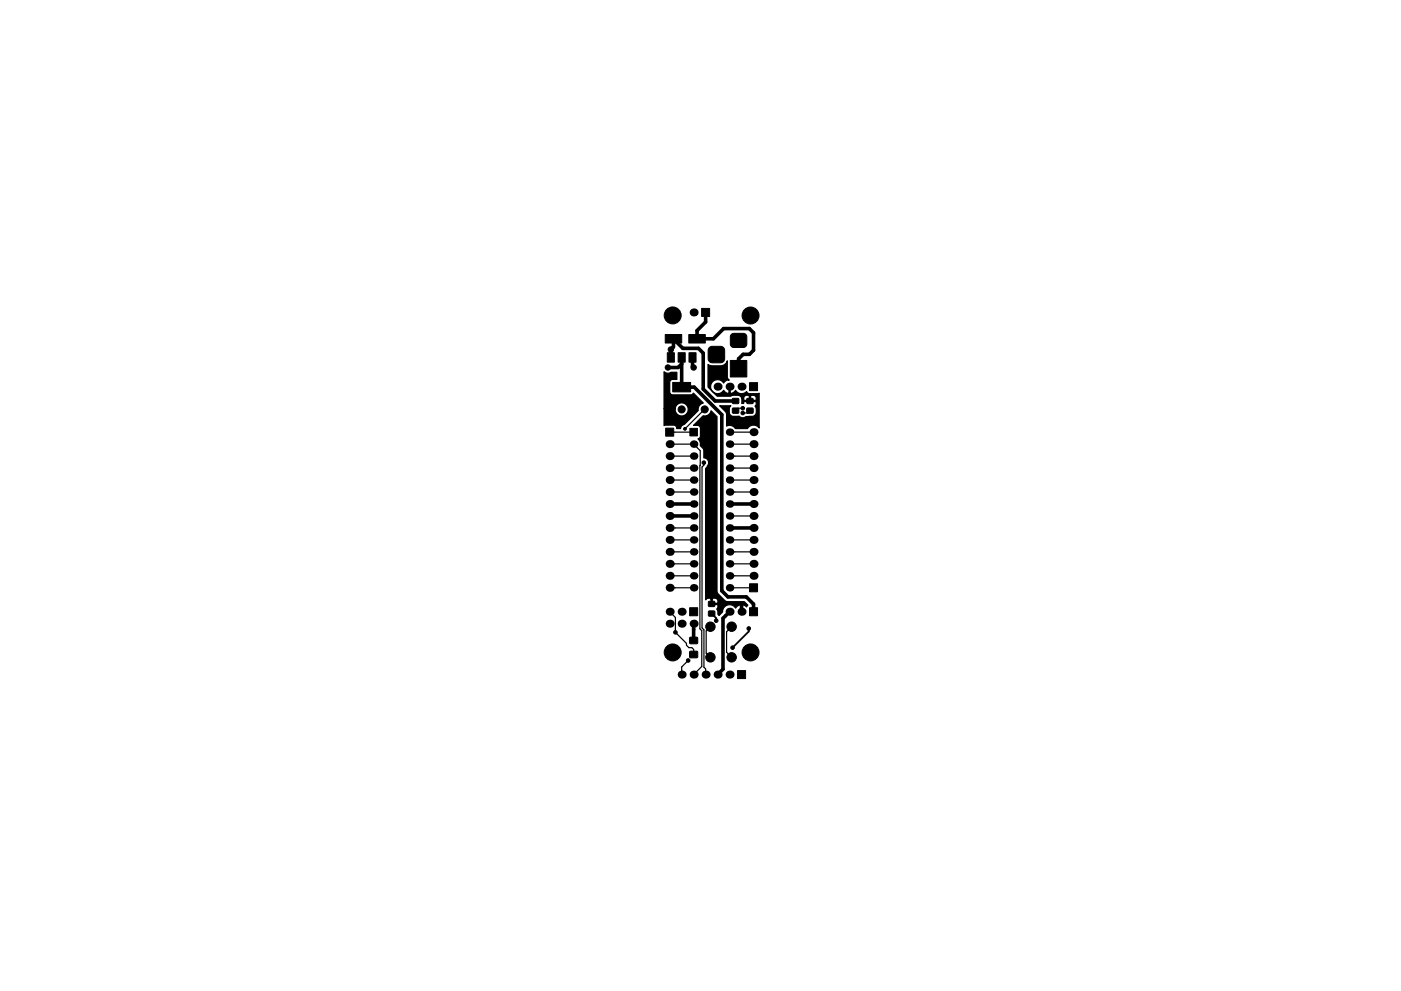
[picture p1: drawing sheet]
<svg xmlns="http://www.w3.org/2000/svg" width="297mm" height="210mm" viewBox="0 0 297 210" stroke-linecap="round" stroke-linejoin="round" font-family="sans-serif">
<g fill="#000" stroke="#000" stroke-width=".21">
<path d="M141 71h3.5v1.8h-3.5zM141.5 74.8h1.5v2h-1.5zM143.8 74.8h1.5v2h-1.5zM146 71h3.5v1.8h-3.5zM146.1 74.8h1.5v2h-1.5zM148.8 65.4h1.7v1.7h-1.7zM150.4 73.7l.5-.2h1.9a.88 .88 0 0 1 .8 .9v1.7a.88 .88 0 0 1-.8 .9h-1.8a.88 .88 0 0 1-.9-.9v-1.8zM154.8 76.5h3.5v3.5h-3.5zM155.1 70.9l.4-.2h2.1a.75 .75 0 0 1 .7 .8v1.5a.75 .75 0 0 1-.7 .7h-2a.75 .75 0 0 1-.8-.7v-1.6zM141.1 90.8h1.7v1.7h-1.7zM142.6 81.1h3.8v2h-3.8zM146.3 90.9h1.6v1.6h-1.6z"/>
<path d="M155.3 84.6h1.3v1h-1.3zM155.3 86.6h1.3v1h-1.3zM158.9 81.2h1.7v1.7h-1.7zM158.4 86.6h1.2v1h-1.2zM158.4 84.6h1.2v1h-1.2zM146.2 128.9h1.7v1.7h-1.7zM146.3 135.2h1.5l.1 1.3h-1.6zM146.3 138.2h1.5l.1 1.3h-1.6zM150.2 127.6h1.3v1h-1.2zM150.2 129.7h1.3v1h-1.2zM158.9 128.9h1.7v1.7h-1.7zM158.9 123.9h1.7v1.7h-1.7z"/>
<path d="M156.4 142.3h1.7v1.7h-1.7z"/>
<circle cx="141.6" cy="78" r=".57"/>
<circle cx="142.2" cy="74.2" r=".57"/>
<circle cx="142.6" cy="66.9" r="1.8"/>
<circle cx="147.1" cy="78" r=".57"/>
<circle cx="159.1" cy="66.9" r="1.8"/>
<circle cx="141.7" cy="83.9" r=".57"/>
<circle cx="144.5" cy="86.9" r=".75"/>
<circle cx="145.2" cy="91" r=".3"/>
<circle cx="149.2" cy="98.2" r=".38"/>
<circle cx="149.4" cy="86.9" r=".75"/>
<circle cx="150.9" cy="90.4" r=".57"/>
<circle cx="157.5" cy="86.6" r=".38"/>
<circle cx="157.5" cy="87.6" r=".38"/>
<circle cx="150.6" cy="110.5" r=".57"/>
<circle cx="142.6" cy="138.4" r="1.8"/>
<circle cx="143.2" cy="134.2" r=".38"/>
<circle cx="150.6" cy="133" r="1"/>
<circle cx="150.6" cy="139.5" r="1"/>
<circle cx="151.8" cy="131.7" r=".38"/>
<circle cx="155.1" cy="133" r="1"/>
<circle cx="155.1" cy="139.5" r="1"/>
<circle cx="155.3" cy="137.4" r=".38"/>
<circle cx="158.8" cy="133.3" r=".38"/>
<circle cx="159.1" cy="138.4" r="1.8"/>
<circle cx="145.9" cy="140.1" r=".38"/>
</g>
<g fill="#000">
<circle cx="147.1" cy="66.3" r=".85"/>
<circle cx="142" cy="94.2" r=".85"/>
<circle cx="142" cy="99.3" r=".85"/>
<circle cx="142" cy="96.8" r=".85"/>
<circle cx="147.1" cy="99.3" r=".8"/>
<circle cx="147.1" cy="96.8" r=".8"/>
<circle cx="147.1" cy="94.2" r=".8"/>
<circle cx="152.1" cy="82" r=".85"/>
<circle cx="154.7" cy="91.7" r=".8"/>
<circle cx="154.7" cy="82" r=".85"/>
<circle cx="154.7" cy="96.8" r=".8"/>
<circle cx="154.7" cy="99.3" r=".8"/>
<circle cx="154.7" cy="94.2" r=".8"/>
<circle cx="157.2" cy="82" r=".85"/>
<circle cx="159.8" cy="96.8" r=".85"/>
<circle cx="159.8" cy="99.3" r=".85"/>
<circle cx="159.8" cy="91.7" r=".85"/>
<circle cx="159.8" cy="94.2" r=".85"/>
<circle cx="142" cy="101.8" r=".85"/>
<circle cx="142" cy="114.5" r=".85"/>
<circle cx="142" cy="119.6" r=".85"/>
<circle cx="142" cy="104.4" r=".85"/>
<circle cx="142" cy="117.1" r=".85"/>
<circle cx="142" cy="109.5" r=".85"/>
<circle cx="142" cy="106.9" r=".85"/>
<circle cx="142" cy="112" r=".85"/>
<circle cx="147.1" cy="119.6" r=".8"/>
<circle cx="147.1" cy="106.9" r=".8"/>
<circle cx="147.1" cy="104.4" r=".8"/>
<circle cx="147.1" cy="114.5" r=".8"/>
<circle cx="147.1" cy="117.1" r=".8"/>
<circle cx="147.1" cy="112" r=".8"/>
<circle cx="147.1" cy="109.5" r=".8"/>
<circle cx="147.1" cy="101.8" r=".8"/>
<circle cx="154.7" cy="109.5" r=".8"/>
<circle cx="154.7" cy="101.8" r=".8"/>
<circle cx="154.7" cy="104.4" r=".8"/>
<circle cx="154.7" cy="112" r=".8"/>
<circle cx="154.7" cy="106.9" r=".8"/>
<circle cx="154.7" cy="114.5" r=".8"/>
<circle cx="154.7" cy="117.1" r=".8"/>
<circle cx="154.7" cy="119.6" r=".8"/>
<circle cx="159.8" cy="101.8" r=".85"/>
<circle cx="159.8" cy="114.5" r=".85"/>
<circle cx="159.8" cy="106.9" r=".85"/>
<circle cx="159.8" cy="112" r=".85"/>
<circle cx="159.8" cy="119.6" r=".85"/>
<circle cx="159.8" cy="104.4" r=".85"/>
<circle cx="159.8" cy="109.5" r=".85"/>
<circle cx="159.8" cy="117.1" r=".85"/>
<circle cx="142" cy="129.8" r=".85"/>
<circle cx="142" cy="132.3" r=".85"/>
<circle cx="142" cy="122.2" r=".85"/>
<circle cx="142" cy="124.7" r=".85"/>
<circle cx="144.5" cy="132.3" r=".85"/>
<circle cx="144.5" cy="129.8" r=".85"/>
<circle cx="147.1" cy="124.7" r=".8"/>
<circle cx="147.1" cy="122.2" r=".8"/>
<circle cx="147.1" cy="132.3" r=".85"/>
<circle cx="154.7" cy="124.7" r=".8"/>
<circle cx="154.7" cy="122.2" r=".8"/>
<circle cx="154.7" cy="129.8" r=".85"/>
<circle cx="157.2" cy="129.8" r=".85"/>
<circle cx="159.8" cy="122.2" r=".85"/>
<circle cx="144.5" cy="143.1" r=".85"/>
<circle cx="147.1" cy="143.1" r=".85"/>
<circle cx="149.6" cy="143.1" r=".85"/>
<circle cx="152.1" cy="143.1" r=".85"/>
<circle cx="154.7" cy="143.1" r=".85"/>
</g>
<g fill="none" stroke="#000" stroke-width=".76">
<path d="M142.2 75.8h.1M142.8 71.9v1.7l-.6 .6v1.6M142.8 71.9l2 2h3.3l1 1v7.6l2.5 2.6h4.4M143 71.4v.3M144.5 75.8v6.3h2.7l5.8 5.9v37.3l1.3 1.3h3.9l1.6 1.6v1.6M144.5 77.2l-.7 .8h-2.2M146.8 75.8v1.9l.3 .3M149.6 66.3v2l-1.8 1.8v1.8h3.5l2.1-2.2h5.5l.9 .9v3.7l-.9 .9h-1.3l-1 .9v2.1M142 109.5h5.1M142 106.9h5.1M154.7 106.9h5.1M154.7 112h5.1"/>
<path d="M147.1 132.3v3.6M154.7 129.8l-1.4 1.4v10.8l-1.2 1.1M157.2 128v1.8"/>
</g>
<g fill="none" stroke="#000" stroke-width=".25">
<path d="M142 91.7h5.1M142 94.2h5.1l1.4 1.4-.1 37.8 .4 .4v7.6l-1.7 1.7M142 96.8h5.1M142 99.3h5.1M149.2 98.2v.5l-.4 .4v34.1l.4 .4v8l.4 .3v1.2M149.4 86.9l-4.2 4.1M154.7 91.7h5.1M154.7 94.2h5.1M154.7 96.8h5.1M154.7 99.3h5.1M157.5 86.6h-1l-.5 .5M159 87.1l-.5 .5h-1"/>
<path d="M142 112h5.1M142 114.5h5.1M142 101.8h5.1M142 104.4h5.1M142 117.1h5.1M142 119.6h5.1M154.7 114.5h5.1M154.7 101.8h5.1M154.7 104.4h5.1M154.7 117.1h5.1M154.7 119.6h5.1M154.7 109.5h5.1"/>
<path d="M142 129.8l1.2 1.2v3.2l2.3 2.3v.4l.5 .5h.7l.4 .4v1.1M142 122.2h5.1M142 124.7h5.1M146.6 138.7v.1M150.4 139.1l.2 .2M150.6 133l-.9 .9v4.7l.9 .9M154.7 122.2h5.1M154.7 124.7h5.1M155.1 133l-1 1v4.4l1 1.1M145.9 140.1l-1.4 1.4v1.6"/>
</g>
<path d="M150.9 130.2l.9 .9v.6M158.7 133.3v.7l-3.4 3.4" fill="none" stroke="#000" stroke-width=".38"/>
<path d="M140.8 78.9a1.19 1.19 0 0 0 1.5 .1h1.2v1.5h-.9a.64 .64 0 0 0-.6 .6v2a.64 .64 0 0 0 .6 .7h3.8l.6-.4 2.1 2.1a1.37 1.37 0 0 0-1.1 1.6l-2.9 3a.92 .92 0 0 0-.8 .8h-.8a.65 .65 0 0 0-.7-.7l-2 .1v-3.6h2.3a1.39 1.39 0 0 0 1.9 1.5 1.39 1.39 0 0 0 .5-2.4 1.39 1.39 0 0 0-2.3 .7l-.1 .2h-2.3zM150.1 77.3l.9 .3h2.1l.7-.4 .4-.6v3.4l.4 .7a.96 .96 0 0 0-1.2 .6 1.49 1.49 0 0 0-2.2-.4 1.49 1.49 0 0 0 0 2.3 1.49 1.49 0 0 0 2.2-.4l.3 .3a.67 .67 0 0 0 .9 .3v-1.5h.2v1.5a.96 .96 0 0 0 1.2-.6 1.49 1.49 0 0 0 2.3 .3l.5 .4 2.2-.1v7.4a1.49 1.49 0 0 0-2.5 .1h-2.6a1.42 1.42 0 0 0-1.8-.5l-.1-2.8-1.4-1.5h2.4l-.4 .5v.9a.89 .89 0 0 0 .9 .8h1.1a1.32 1.32 0 0 0 1.5 .1l1.4-.1a.89 .89 0 0 0 .8-.8v-.9l-.2-.4 .2-.5-.1-.5h-2.4l-.1 .4h-.4l-.1-1.2h.5l.1 .5h1.1v-.9h.2v.9h1.1a.65 .65 0 0 0-.4-1h-.5l-.2 .1-1-.1-.3 .2-.1 .3h-.5l-.3-.4-.5-.1h-1.1l-.3 .2h-3l-1.9-2zM147 90.3l2.1-2.1a1.37 1.37 0 0 0 1.7-1.1l1.2 1.3v37.1l.3 .6 1.6 1.5 3.9 .1 .8 .7-.3 .4-.1-.1a.67 .67 0 0 0-.8-.2v1.4h-.3v-1.4a.96 .96 0 0 0-1.1 .5 1.49 1.49 0 0 0-1.7-.6 1.49 1.49 0 0 0-1.1 1.4l-.7 .8-.3-.3v-.6l-.3-.5 .3-.3v-.5l-.1-.1h-1.4v-1.2h.3v.9h1.1a.65 .65 0 0 0-.5-1.1h-.4l-.2 .2-.9-.2-.5 .4v-27.9a1.37 1.37 0 0 0 .1-2.1l-.5-.2v-1.8l-.7-.7-.1-.9-.4-.6 .3-.2 .2-.3v-1.7a.64 .64 0 0 0-.6-.6zM141.8 106.8h.3v.3h-.2zM146.9 106.8h.3v.3h-.3zM154.5 111.9h.3v.2l-.2 .1zM159.6 111.9h.3v.2l-.3 .1zM146.9 132.2h.3v.3h-.3z" fill="#000" stroke="#000" stroke-width=".25"/>
</svg>
